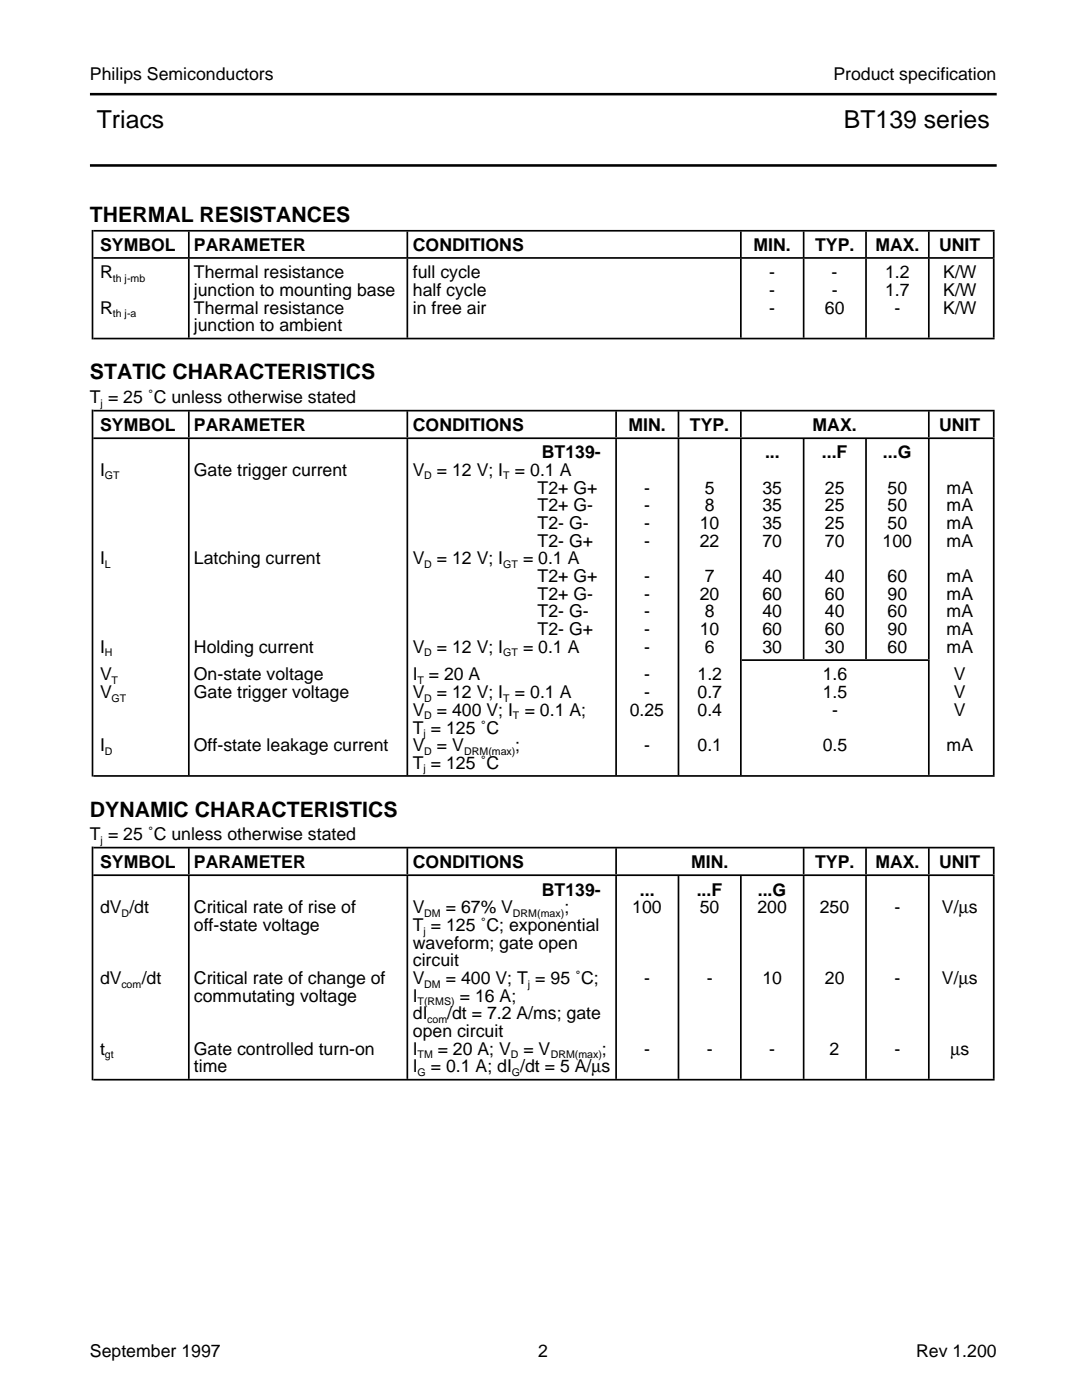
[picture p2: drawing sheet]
<svg xmlns="http://www.w3.org/2000/svg" width="216mm" height="279mm" viewBox="0 0 216 279" stroke-linecap="round" stroke-linejoin="round" font-family="sans-serif">
<defs><g id="words">
<g font-size="4.9">
<text x="19.3" y="25.5">Triacs</text>
<text x="168.4" y="25.5">BT139 series</text>
</g>
<g font-size="4.2">
<text x="17.9" y="44.4">THERMAL RESISTANCES</text>
<text x="17.9" y="75.7">STATIC CHARACTERISTICS</text>
<text x="17.9" y="163">DYNAMIC CHARACTERISTICS</text>
</g>
<g font-size="3.5">
<text x="17.9" y="16">Philips Semiconductors</text>
<text x="166.3" y="16">Product specification</text>
<text x="20" y="50">SYMBOL</text>
<text x="38.7" y="50">PARAMETER</text>
<text x="82.4" y="50">CONDITIONS</text>
<text x="150.4" y="50">MIN.</text>
<text x="162.6" y="50">TYP.</text>
<text x="174.7" y="50">MAX.</text>
<text x="187.4" y="50">UNIT</text>
<text x="20" y="55.5">R</text>
<text x="38.7" y="55.5">Thermal resistance</text>
<text x="38.7" y="59.1">junction to mounting base</text>
<text x="82.4" y="55.5">full cycle</text>
<text x="82.4" y="59.1">half cycle</text>
<text x="153.5" y="55.5">-</text>
<text x="153.5" y="59.1">-</text>
<text x="165.9" y="55.5">-</text>
<text x="166" y="59.1">-</text>
<text x="176.6" y="55.5">1.2</text>
<text x="176.6" y="59.1">1.7</text>
<text x="188.2" y="55.5">K/W</text>
<text x="188.2" y="59.1">K/W</text>
<text x="20" y="62.7">R</text>
<text x="38.7" y="62.7">Thermal resistance</text>
<text x="82.4" y="62.7">in free air</text>
<text x="153.5" y="62.7">-</text>
<text x="164.6" y="62.7">60</text>
<text x="178.5" y="62.7">-</text>
<text x="188.2" y="62.7">K/W</text>
<text x="38.7" y="66.1">junction to ambient</text>
<text x="17.9" y="80.4">T = 25 ˚C unless otherwise stated</text>
<text x="20" y="85.9">SYMBOL</text>
<text x="38.7" y="85.9">PARAMETER</text>
<text x="82.4" y="85.9">CONDITIONS</text>
<text x="125.4" y="85.9">MIN.</text>
<text x="137.7" y="85.9">TYP.</text>
<text x="162.1" y="85.9">MAX.</text>
<text x="187.4" y="85.9">UNIT</text>
<text x="20" y="95">I</text>
<text x="38.7" y="95">Gate trigger current</text>
<text x="82.4" y="95">V = 12 V; I = 0.1 A</text>
<text x="108.1" y="91.4">BT139-</text>
<text x="152.7" y="91.4">...</text>
<text x="164" y="91.4">...F</text>
<text x="176.2" y="91.4">...G</text>
<text x="107.3" y="98.6">T2+ G+</text>
<text x="128.5" y="98.6">-</text>
<text x="140.6" y="98.6">5</text>
<text x="152.1" y="98.6">35</text>
<text x="164.6" y="98.6">25</text>
<text x="177.1" y="98.6">50</text>
<text x="188.9" y="98.6">mA</text>
<text x="107.3" y="102">T2+ G-</text>
<text x="107.3" y="105.6">T2- G-</text>
<text x="128.5" y="102">-</text>
<text x="128.5" y="105.6">-</text>
<text x="139.6" y="105.6">10</text>
<text x="140.6" y="102">8</text>
<text x="152.1" y="102">35</text>
<text x="152.1" y="105.6">35</text>
<text x="164.6" y="102">25</text>
<text x="164.6" y="105.6">25</text>
<text x="177.1" y="102">50</text>
<text x="177.1" y="105.6">50</text>
<text x="188.9" y="102">mA</text>
<text x="188.9" y="105.6">mA</text>
<text x="20" y="112.6">I</text>
<text x="38.7" y="112.6">Latching current</text>
<text x="82.4" y="112.6">V = 12 V; I</text>
<text x="104.4" y="112.6">= 0.1 A</text>
<text x="107.3" y="109.1">T2- G+</text>
<text x="128.5" y="109.1">-</text>
<text x="139.6" y="109.1">22</text>
<text x="152.1" y="109.1">70</text>
<text x="164.6" y="109.1">70</text>
<text x="176.1" y="109.1">100</text>
<text x="188.9" y="109.1">mA</text>
<text x="107.3" y="116.2">T2+ G+</text>
<text x="107.3" y="119.7">T2+ G-</text>
<text x="128.5" y="116.2">-</text>
<text x="128.5" y="119.7">-</text>
<text x="139.6" y="119.7">20</text>
<text x="140.6" y="116.2">7</text>
<text x="152.1" y="116.2">40</text>
<text x="152.1" y="119.7">60</text>
<text x="164.6" y="116.2">40</text>
<text x="164.6" y="119.7">60</text>
<text x="177.1" y="116.2">60</text>
<text x="177.1" y="119.7">90</text>
<text x="188.9" y="116.2">mA</text>
<text x="188.9" y="119.7">mA</text>
<text x="107.3" y="123.2">T2- G-</text>
<text x="128.5" y="123.2">-</text>
<text x="140.6" y="123.2">8</text>
<text x="152.1" y="123.2">40</text>
<text x="164.6" y="123.2">40</text>
<text x="177.1" y="123.2">60</text>
<text x="188.9" y="123.2">mA</text>
<text x="20" y="130.3">I</text>
<text x="38.7" y="130.3">Holding current</text>
<text x="82.4" y="130.3">V = 12 V; I</text>
<text x="104.4" y="130.3">= 0.1 A</text>
<text x="107.3" y="126.7">T2- G+</text>
<text x="128.5" y="126.7">-</text>
<text x="128.5" y="130.3">-</text>
<text x="139.6" y="126.7">10</text>
<text x="140.6" y="130.3">6</text>
<text x="152.1" y="126.7">60</text>
<text x="152.1" y="130.3">30</text>
<text x="164.6" y="126.7">60</text>
<text x="164.6" y="130.3">30</text>
<text x="177.1" y="126.7">90</text>
<text x="177.1" y="130.3">60</text>
<text x="188.9" y="126.7">mA</text>
<text x="188.9" y="130.3">mA</text>
<text x="20" y="135.8">V</text>
<text x="38.7" y="135.8">On-state voltage</text>
<text x="82.4" y="135.8">I = 20 A</text>
<text x="128.5" y="135.8">-</text>
<text x="139.2" y="135.8">1.2</text>
<text x="164.2" y="135.8">1.6</text>
<text x="190.3" y="135.8">V</text>
<text x="20" y="139.3">V</text>
<text x="38.7" y="139.3">Gate trigger voltage</text>
<text x="82.4" y="142.8">V = 400 V; I = 0.1 A;</text>
<text x="82.4" y="139.3">V = 12 V; I = 0.1 A</text>
<text x="125.6" y="142.8">0.25</text>
<text x="128.5" y="139.3">-</text>
<text x="139.2" y="142.8">0.4</text>
<text x="139.2" y="139.3">0.7</text>
<text x="164.2" y="139.3">1.5</text>
<text x="166" y="142.8">-</text>
<text x="190.3" y="139.3">V</text>
<text x="190.3" y="142.8">V</text>
<text x="20" y="149.9">I</text>
<text x="38.7" y="149.9">Off-state leakage current</text>
<text x="82.4" y="146.4">T = 125 ˚C</text>
<text x="82.4" y="149.9">V = V</text>
<text x="102.8" y="149.9">;</text>
<text x="128.5" y="149.9">-</text>
<text x="139.2" y="149.9">0.1</text>
<text x="164.2" y="149.9">0.5</text>
<text x="188.9" y="149.9">mA</text>
<text x="82.4" y="153.4">T = 125 ˚C</text>
<text x="17.9" y="167.7">T = 25 ˚C unless otherwise stated</text>
<text x="20" y="173.2">SYMBOL</text>
<text x="38.7" y="173.2">PARAMETER</text>
<text x="82.4" y="173.2">CONDITIONS</text>
<text x="137.9" y="173.2">MIN.</text>
<text x="162.6" y="173.2">TYP.</text>
<text x="174.7" y="173.2">MAX.</text>
<text x="187.4" y="173.2">UNIT</text>
<text x="108.1" y="178.7">BT139-</text>
<text x="127.7" y="178.7">...</text>
<text x="139" y="178.7">...F</text>
<text x="151.2" y="178.7">...G</text>
<text x="20" y="182.3">dV /dt</text>
<text x="38.7" y="182.3">Critical rate of rise of</text>
<text x="38.7" y="185.8">off-state voltage</text>
<text x="82.4" y="185.8">T = 125 ˚C; exponential</text>
<text x="82.4" y="182.3">V</text>
<text x="88.9" y="182.3">= 67% V</text>
<text x="112.6" y="182.3">;</text>
<text x="126.2" y="182.3">100</text>
<text x="139.6" y="182.3">50</text>
<text x="151.1" y="182.3">200</text>
<text x="163.6" y="182.3">250</text>
<text x="178.5" y="182.3">-</text>
<text x="188" y="182.3">V/µs</text>
<text x="82.4" y="189.3">waveform; gate open</text>
<text x="20" y="196.3">dV</text>
<text x="28.3" y="196.3">/dt</text>
<text x="38.7" y="196.3">Critical rate of change of</text>
<text x="82.4" y="192.9">circuit</text>
<text x="82.4" y="196.3">V</text>
<text x="88.9" y="196.3">= 400 V; T = 95 ˚C;</text>
<text x="128.5" y="196.3">-</text>
<text x="141.1" y="196.3">-</text>
<text x="152.1" y="196.3">10</text>
<text x="164.6" y="196.3">20</text>
<text x="178.5" y="196.3">-</text>
<text x="188" y="196.3">V/µs</text>
<text x="38.7" y="199.9">commutating voltage</text>
<text x="82.4" y="203.5">dI</text>
<text x="82.4" y="199.9">I</text>
<text x="89.2" y="203.5">/dt = 7.2 A/ms; gate</text>
<text x="91.7" y="199.9">= 16 A;</text>
<text x="82.4" y="206.9">open circuit</text>
<text x="20" y="210.5">t</text>
<text x="38.7" y="210.5">Gate controlled turn-on</text>
<text x="38.7" y="214">time</text>
<text x="82.4" y="214">I</text>
<text x="82.4" y="210.5">I</text>
<text x="86" y="214">= 0.1 A; dI /dt = 5 A/µs</text>
<text x="87.3" y="210.5">= 20 A; V</text>
<text x="104.4" y="210.5">= V</text>
<text x="120.1" y="210.5">;</text>
<text x="128.5" y="210.5">-</text>
<text x="141.1" y="210.5">-</text>
<text x="153.5" y="210.5">-</text>
<text x="165.5" y="210.5">2</text>
<text x="178.5" y="210.5">-</text>
<text x="189.7" y="210.5">µs</text>
<text x="17.9" y="270.8">September 1997</text>
<text x="107.4" y="270.8">2</text>
<text x="182.8" y="270.8">Rev 1.200</text>
</g>
<g font-size="2.1">
<text x="22.5" y="56.3">th j-mb</text>
<text x="22.5" y="63.3">th j-a</text>
<text x="20.1" y="81.2">j</text>
<text x="20.9" y="95.7">GT</text>
<text x="84.7" y="95.7">D</text>
<text x="100.4" y="95.7">T</text>
<text x="20.9" y="113.4">L</text>
<text x="84.7" y="113.4">D</text>
<text x="100.4" y="113.4">GT</text>
<text x="20.9" y="131">H</text>
<text x="84.7" y="131">D</text>
<text x="100.4" y="131">GT</text>
<text x="22.3" y="136.5">T</text>
<text x="83.3" y="136.5">T</text>
<text x="22.3" y="140">GT</text>
<text x="84.7" y="140">D</text>
<text x="84.7" y="143.5">D</text>
<text x="100.4" y="140">T</text>
<text x="102.4" y="143.5">T</text>
<text x="84.5" y="147.1">j</text>
<text x="20.9" y="150.6">D</text>
<text x="84.5" y="154.1">j</text>
<text x="84.7" y="150.6">D</text>
<text x="92.6" y="150.6">DRM(max)</text>
<text x="20.1" y="168.4">j</text>
<text x="24.2" y="183">D</text>
<text x="84.7" y="183">DM</text>
<text x="102.4" y="183">DRM(max)</text>
<text x="84.5" y="186.5">j</text>
<text x="24.2" y="197.1">com</text>
<text x="84.7" y="197.1">DM</text>
<text x="105.3" y="197.1">j</text>
<text x="83.3" y="200.6">T(RMS)</text>
<text x="85.3" y="204.1">com</text>
<text x="20.9" y="211.2">gt</text>
<text x="83.3" y="211.2">TM</text>
<text x="83.3" y="214.7">G</text>
<text x="101.9" y="211.2">D</text>
<text x="102.1" y="214.7">G</text>
<text x="109.9" y="211.2">DRM(max)</text>
</g>
</g></defs>
<path d="M18.6 51.5h179.9M18.6 46.1h179.9M18.6 67.6h179.9M18.6 87.5h179.9M18.6 82h179.9M148 131.7h37.5M18.6 154.9h179.9M18.6 174.7h179.9M18.6 169.2h179.9M18.6 215.5h179.9" fill="none" stroke="#000" stroke-width=".34"/>
<path d="M37.5 195.1h.3M81.1 195.1h.3M122.8 195.1h.3M135.2 195.1h.4M147.7 195.1h.3M160.2 195.1h.3M172.6 195.1h.4M185.2 195.1h.3M198.1 195.1h.4" fill="none" stroke="#000" stroke-width="40.5" stroke-linecap="butt"/>
<g fill="none" stroke="#000" stroke-width="5.2" stroke-linecap="butt">
<path d="M37.5 84.7h.3M81.1 84.7h.3M122.8 84.7h.3M135.2 84.7h.4M147.7 84.7h.3M185.2 84.7h.3M198.1 84.7h.4M37.5 171.9h.3M81.1 171.9h.3M122.8 171.9h.3M160.2 171.9h.3M172.6 171.9h.4"/>
<path d="M185.2 171.9h.3M198.1 171.9h.4"/>
</g>
<path d="M18.3 192.3h.3" fill="none" stroke="#000" stroke-width="46.7" stroke-linecap="butt"/>
<path d="M185.2 143.3h.3" fill="none" stroke="#000" stroke-width="22.8" stroke-linecap="butt"/>
<path d="M37.5 121.2h.3M81.1 121.2h.3M122.8 121.2h.3M135.2 121.2h.4M147.7 121.2h.3M198.1 121.2h.4" fill="none" stroke="#000" stroke-width="67.1" stroke-linecap="butt"/>
<path d="M160.2 109.6h.3M172.6 109.6h.4M185.2 109.6h.3" fill="none" stroke="#000" stroke-width="43.9" stroke-linecap="butt"/>
<path d="M18.3 118.4h.3" fill="none" stroke="#000" stroke-width="73.2" stroke-linecap="butt"/>
<path d="M37.5 59.5h.3M81.1 59.5h.3M147.7 59.5h.3M160.2 59.5h.3M172.6 59.5h.4M185.2 59.5h.3M198.1 59.5h.4" fill="none" stroke="#000" stroke-width="15.7" stroke-linecap="butt"/>
<path d="M37.5 48.8h.3M81.1 48.8h.3M147.7 48.8h.3M160.2 48.8h.3M172.6 48.8h.4M185.2 48.8h.3M198.1 48.8h.4" fill="none" stroke="#000" stroke-width="5.1" stroke-linecap="butt"/>
<path d="M18.3 56.8h.3" fill="none" stroke="#000" stroke-width="21.8" stroke-linecap="butt"/>
<path d="M17.9 18.8h181M17.9 33h181" fill="none" stroke="#000" stroke-width=".51"/>
<use href="#words"/>
</svg>
